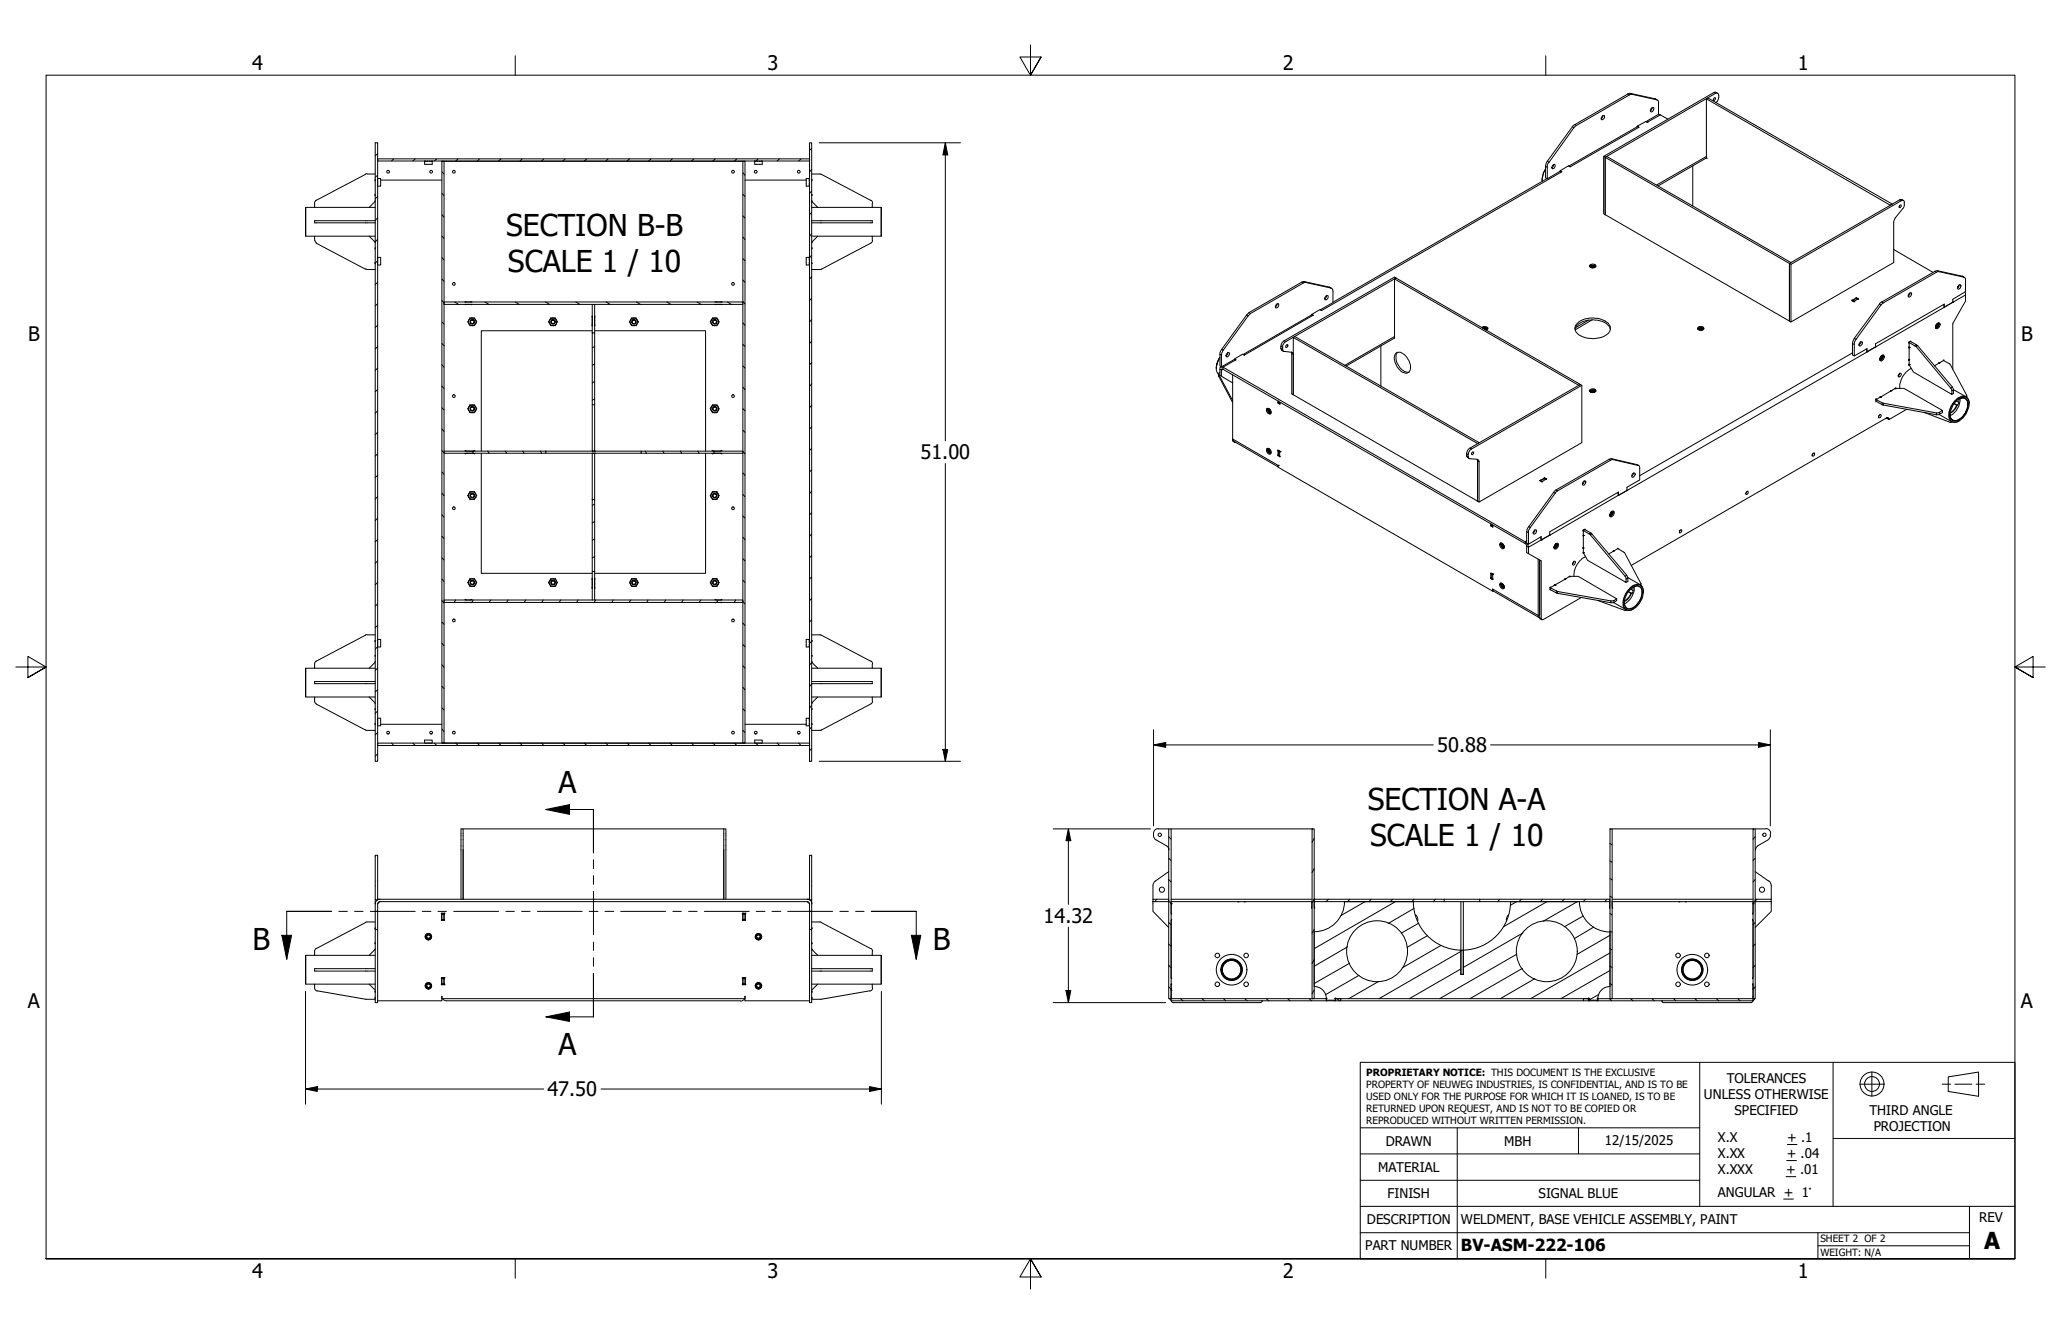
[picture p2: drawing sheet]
<svg xmlns="http://www.w3.org/2000/svg" width="432mm" height="279mm" viewBox="0 0 432 279" stroke-linecap="round" stroke-linejoin="round" font-family="sans-serif">
<defs><g id="words">
<g font-size="6.3">
<text x="106" y="49.4">SECTION B-B</text>
<text x="106.4" y="56.9">SCALE 1 / 10</text>
<text x="117" y="166.1">A</text>
<text x="286.6" y="169.7">SECTION A-A</text>
<text x="287.1" y="177.2">SCALE 1 / 10</text>
<text x="52.9" y="199">B</text>
<text x="195.5" y="199">B</text>
<text x="117" y="221">A</text>
</g>
<text font-size="4.9" x="415.7" y="261.6">A</text>
<g font-size="4.2">
<text x="52.8" y="14.7">4</text>
<text x="160.8" y="14.7">3</text>
<text x="268.7" y="14.7">2</text>
<text x="376.7" y="14.7">1</text>
<text x="5.9" y="71.4">B</text>
<text x="423.5" y="71.4">B</text>
<text x="192.8" y="96.2">51.00</text>
<text x="301.1" y="157.5">50.88</text>
<text x="218.6" y="193.3">14.32</text>
<text x="5.8" y="211.1">A</text>
<text x="423.4" y="211.1">A</text>
<text x="114.7" y="229.6">47.50</text>
<text x="52.8" y="267.7">4</text>
<text x="160.8" y="267.7">3</text>
<text x="268.7" y="267.7">2</text>
<text x="376.7" y="267.7">1</text>
</g>
<text font-size="3.5" x="306.1" y="262">BV-ASM-222-106</text>
<g font-size="2.8">
<text x="361.8" y="226.9">TOLERANCES</text>
<text x="357" y="230.3">UNLESS OTHERWISE</text>
<text x="363.4" y="233.6">SPECIFIED</text>
<text x="391.7" y="233.5">THIRD ANGLE</text>
<text x="290.3" y="240">DRAWN</text>
<text x="315.2" y="240">MBH</text>
<text x="336.2" y="239.8">12/15/2025</text>
<text x="359.9" y="239.3">X.X</text>
<text x="374.5" y="239.3">+ .1</text>
<text x="392.6" y="236.8">PROJECTION</text>
<text x="288.7" y="245.5">MATERIAL</text>
<text x="359.9" y="242.6">X.XX</text>
<text x="359.9" y="245.9">X.XXX</text>
<text x="374.2" y="245.9">+ .01</text>
<text x="374.3" y="242.6">+ .04</text>
<text x="290.7" y="251">FINISH</text>
<text x="322.3" y="251">SIGNAL BLUE</text>
<text x="359.9" y="250.7">ANGULAR + 1°</text>
<text x="286.4" y="256.4">DESCRIPTION</text>
<text x="306.1" y="256.3">WELDMENT, BASE VEHICLE ASSEMBLY, PAINT</text>
<text x="414.7" y="256">REV</text>
<text x="286" y="261.9">PART NUMBER</text>
</g>
<g font-size="2.1">
<text x="286.3" y="225.4">PROPRIETARY NOTICE: THIS DOCUMENT IS THE EXCLUSIVE</text>
<text x="286.3" y="227.8">PROPERTY OF NEUWEG INDUSTRIES, IS CONFIDENTIAL, AND IS TO BE</text>
<text x="286.3" y="230.4">USED ONLY FOR THE PURPOSE FOR WHICH IT IS LOANED, IS TO BE</text>
<text x="286.3" y="232.9">RETURNED UPON REQUEST, AND IS NOT TO BE COPIED OR</text>
<text x="286.3" y="235.4">REPRODUCED WITHOUT WRITTEN PERMISSION.</text>
<text x="381.4" y="260.2">SHEET 2 OF 2</text>
<text x="381.4" y="263">WEIGHT: N/A</text>
</g>
</g></defs>
<!-- layer: Hatch (ANSI) -->
<g fill="none" stroke="#000" stroke-width=".21">
<path d="M79.1 36.7l-.5 .4M79.1 32.2l-.5 .4M82.5 33.3l-.5 .4M87 33.3l-.5 .4M91.5 33.3l-.5 .4M92.6 36l.4 .4M95.9 33.3l-.4 .4M100.5 33.3l-.5 .4M105 33.3l-.5 .4M109.4 33.3l-.4 .4M113.9 33.3l-.4 .4M118.4 33.3l-.5 .4"/>
<path d="M122.9 33.3l-.5 .4M127.4 33.3l-.5 .4M131.9 33.3l-.5 .4M136.4 33.3l-.5 .4M140.8 33.3l-.4 .4M145.4 33.3l-.5 .4M149.9 33.3l-.5 .4M154.4 33.3l-.5 .4M155.6 36.2l.5 .5M158.8 33.3l-.4 .4M163.3 33.3l-.5 .4M167.8 33.3l-.5 .4"/>
<path d="M170.1 35.5l-.5 .5M170.1 31.1l-.5 .4M79.1 59.1l-.5 .5M79.1 54.6l-.5 .5M79.1 50.2l-.5 .4M79.1 45.7l-.5 .5M79.1 41.1l-.5 .6M92.6 58.4l.4 .5M92.6 54l.4 .4M92.6 49.5l.4 .4M92.6 45l.4 .5M92.6 40.5l.4 .5"/>
<path d="M155.6 58.7l.5 .4M155.6 54.2l.5 .4M155.6 49.7l.5 .5M155.6 45.2l.5 .5M155.6 40.7l.5 .4M170.1 58l-.5 .4M170.1 53.5l-.5 .5M170.1 49l-.5 .5M170.1 44.5l-.5 .5M170.1 40l-.5 .5M79.1 77.1l-.5 .5M79.1 72.6l-.5 .5"/>
<path d="M79.1 68.1l-.5 .5M79.1 63.6l-.5 .5M92.6 76.4l.4 .5M92.6 71.9l.4 .5M92.6 67.4l.4 .5M92.6 62.9l.4 .5M95.2 63.2l.9 .6M101.6 63.2l.8 .6M107.9 63.2l.9 .6M114.3 63.2l.8 .6M120.6 63.2l.9 .6M124.6 79.9l-.5 .3"/>
<path d="M124.6 76.3l-.5 .2M124.6 72.6l-.5 .2M127 63.2l.8 .6M133.3 63.2l.9 .6M139.7 63.2l.8 .6M146 63.2l.9 .6M152.4 63.2l.8 .6M155.6 76.6l.5 .5M155.6 72.1l.5 .5M155.6 67.6l.5 .5M155.6 63.1l.5 .5M170.1 75.9l-.5 .5"/>
<path d="M170.1 71.4l-.5 .5M170.1 66.9l-.5 .5M170.1 62.5l-.5 .4M79.1 99.6l-.5 .4M79.1 95.1l-.5 .4M79.1 90.6l-.5 .5M79.1 86l-.5 .6M79.1 81.6l-.5 .4M92.6 98.9l.4 .4M92.6 94.4l.4 .5M92.6 89.9l.4 .5M92.6 85.4l.4 .5"/>
<path d="M92.6 80.9l.4 .4M102.2 94.5l.3 .4M105.9 94.5l.3 .4M109.5 94.5l.3 .4M113.2 94.5l.3 .4M124.6 83.6l-.5 .2M135.2 94.5l.2 .4M138.9 94.5l.2 .4M142.6 94.5l.2 .4M146.2 94.5l.3 .4M155.6 99.1l.5 .5M155.6 94.6l.5 .5"/>
<path d="M155.6 90.1l.5 .5M155.6 85.6l.5 .4M155.6 81.1l.5 .5M170.1 98.4l-.5 .5M170.1 93.9l-.5 .5M170.1 89.4l-.5 .5M170.1 84.9l-.5 .5M170.1 80.4l-.5 .5M79.1 117.5l-.5 .5M79.1 113l-.5 .5M79.1 108.5l-.5 .5M79.1 104l-.5 .5"/>
<path d="M92.6 116.8l.4 .5M92.6 112.3l.4 .5M92.6 107.8l.4 .5M92.6 103.3l.4 .5M124.6 116.6l-.5 .2M124.6 112.9l-.5 .3M124.6 109.2l-.5 .3M124.6 105.6l-.5 .3M155.6 117l.5 .5M155.6 112.5l.5 .5M155.6 108.1l.5 .4M155.6 103.6l.5 .4"/>
<path d="M170.1 116.3l-.5 .5M170.1 111.8l-.5 .5M170.1 107.4l-.5 .4M170.1 102.9l-.5 .5M79.1 135.4l-.5 .6M79.1 122l-.5 .5M79.1 140l-.5 .4M79.1 131l-.5 .4M79.1 126.5l-.5 .4M92.6 139.3l.4 .5M92.6 134.7l.4 .6M92.6 130.3l.4 .4"/>
<path d="M92.6 125.8l.4 .5M92.6 121.3l.4 .5M95.4 125.7l-.2 .5M99.1 125.7l-.2 .5M102.8 125.7l-.3 .5M106.4 125.7l-.2 .5M110.1 125.7l-.2 .5M113.8 125.7l-.3 .5M117.5 125.7l-.3 .5M121.1 125.7l-.3 .5M124.8 125.7l-.3 .5M128.5 125.7l-.3 .5"/>
<path d="M132.1 125.7l-.3 .5M135.8 125.7l-.3 .5M139.4 125.7l-.2 .5M143.1 125.7l-.3 .5M146.8 125.7l-.3 .5M150.4 125.7l-.2 .5M154.1 125.7l-.2 .5M155.6 130.5l.5 .5M155.6 139.4l.5 .6M155.6 135l.5 .4M155.6 126l.5 .5M155.6 121.5l.5 .5"/>
<path d="M170.1 138.8l-.5 .5M170.1 134.3l-.5 .4M170.1 129.8l-.5 .5M170.1 125.3l-.5 .5M170.1 120.8l-.5 .5M79.1 157.9l-.5 .5M79.1 153.4l-.5 .5M79.1 148.9l-.5 .5M79.1 144.5l-.5 .4M82 155.6l.5 .5M86.5 155.6l.5 .5M91 155.6l.5 .5"/>
<path d="M92.6 152.7l.4 .5M92.6 148.3l.4 .4M92.6 143.8l.4 .4M95.5 155.6l.4 .5M100 155.6l.5 .5M104.5 155.6l.5 .5M109 155.6l.4 .5M113.5 155.6l.4 .5M117.9 155.6l.5 .5M122.4 155.6l.5 .5M126.9 155.6l.5 .5M131.4 155.6l.5 .5"/>
<path d="M135.9 155.6l.5 .5M140.4 155.6l.4 .5M144.9 155.6l.5 .5M149.4 155.6l.5 .5M153.9 155.6l.5 .5M155.6 153l.5 .4M155.6 148.5l.5 .4M155.6 144l.5 .5M158.4 155.6l.4 .5M162.8 155.6l.5 .5M167.3 155.6l.5 .5M170.1 156.8l-.5 .4"/>
<path d="M170.1 152.3l-.5 .4M170.1 147.8l-.5 .5M170.1 143.3l-.5 .5M244.9 179.8l.5 .4M244.9 175.3l.5 .5M275.3 175.6l-.4 .8M337.3 176.7l.5 .3M367.7 179.8l-.4 .4M367.7 175.3l-.4 .5M242.4 188.3l-.5 .5M244.9 197.7l.5 .5M244.9 193.2l.5 .5"/>
<path d="M244.9 188.7l.5 .5M244.9 184.2l.5 .5M275.3 181.9l-.4 .9M275.3 188.3l-.4 .8M275.3 194.6l-.4 .9M278.3 188.3l-.5 .5M282.3 198.3l-7 4.1M282.8 188.3l-.5 .5M286 188.8l-5.1 3M287.3 188.3l-.5 .5M291.8 188.3l-.5 .5M292.4 188.8l-17.1 9.9"/>
<path d="M296.3 188.3l-.5 .5M296.3 190.2l-5.5 3.2M297.2 193.4l-3.6 2.1M299.1 196l-4.3 2.4M300.7 188.3l-.4 .5M301.9 198l-8.1 4.7M306.1 199.3l-17.2 9.9M314.3 188.3l-.5 .5M317.8 188.8l-1.4 .8M317.8 199.8l-16.2 9.4M318.7 188.3l-.4 .5M319.1 195.4l-12.5 7.2"/>
<path d="M323.2 188.3l-.5 .5M324.1 188.8l-9.1 5.3M327.7 188.3l-.5 .5M330.5 188.8l-7.2 4.2M331.7 191.8l-4 2.3M332.2 188.3l-.5 .5M333.9 194.2l-4.1 2.4M336.7 188.3l-.5 .5M337.3 199.6l-16.6 9.6M337.3 195.9l-6.9 4M337.3 198.7l.5 .2M337.3 195l.5 .3"/>
<path d="M337.3 191.3l.5 .3M337.3 187.7l.5 .3M337.3 184l.5 .3M337.3 180.3l.5 .3M367.7 197.7l-.4 .5M367.7 193.2l-.4 .5M367.7 184.2l-.4 .5M368.1 188.3l-.8 .9M244.9 206.7l.5 .5M244.9 202.2l.5 .5M247.3 209.2l.5 .4M251.8 209.2l.5 .4"/>
<path d="M256.3 209.2l.5 .4M260.8 209.2l.5 .4M265.3 209.2l.5 .4M269.8 209.2l.5 .4M274.3 209.2l.5 .4M275.3 201l-.4 .8M275.3 207.3l-.4 .9M280.1 209.2l.5 .4M282.8 201.7l-7.5 4.3M284.7 204.3l-7 4M288.9 205.5l-6.3 3.7M306.1 204.1h.1"/>
<path d="M306.1 202.9l-10.8 6.3M319 202.8l-11 6.4M321.6 205l-7.3 4.2M332.7 209.2l.1 .1M335 208.3l-2.1 1.2M337.2 209.2l.4 .4M337.3 203.3l-10.3 5.9M337.3 206l.5 .3M337.3 202.4l.5 .2M341.6 209.2l.5 .4M346.1 209.2l.5 .4M350.6 209.2l.5 .4"/>
<path d="M355.1 209.2l.5 .4M359.6 209.2l.5 .4M364.1 209.2l.5 .4M367.7 206.7l-.4 .4M367.7 202.2l-.4 .5"/>
</g>
<!-- layer: Visible (ANSI) -->
<g fill="none" stroke="#000" stroke-width=".21">
<path d="M359.9 19.6l-.4-.3-.4 .1-23.1 13.4 .3 .2 .3-.2 38.6 22.2-.3 .2v12l.3 .2M76.6 36.5l-10.4 5.5M76.9 36.4l-.3 .1M76.9 36.4h1.7M78.6 37.8v.1M78.6 29.9h.5v129.5h-.5zM78.6 37.6v.2M79.1 37.6h.1M79.1 38.8h.1M79.1 37.4h.7v1.6h-.7M79.1 37.6v1.2M79.1 33.3h90.5v.4h-90.5z"/>
<path d="M79.8 37.7h12.8M89 33.7v.7h1.6v-.6M89 33.7v.1M89.2 33.8h-.1M89.7 33.7l-.7 .1M89.9 33.7l.7 .1M90.4 33.8h.1M92.6 33.8h.4v121.8h-.4zM92.6 33.7v.1M93 33.7h62.6M155.6 33.8h.5v121.8h-.5zM156.1 33.7v.1"/>
<path d="M156.1 37.7h12.8M158.1 33.7v.1M158.2 33.8h.1M158.7 33.7l-.6 .1v.6h1.6v-.7M159 33.7l.6 .1M159.5 33.8h.1M169.5 37.5h.1M169.5 37.4h.1M169.6 38.9h-.1M169.6 38l-.1-.6h-.6v1.6h.7M169.6 38.4l-.1 .6M169.6 29.9h.5v129.5h-.5z"/>
<path d="M169.6 39h.1M170.1 36.4h1.7M170.1 37.8v.1M170.1 37.6v.2M171.8 36.4l10.6 5.6M323.8 35.4l-.5 .9-.2 1.5M323.8 35.5l-.5 .8-.2 1.7M324.1 37.4l-44.8 25.9M325.3 34.6l.2-.1a.36 .36 0 0 1 .4 .3 .36 .36 0 0 1-.3 .4l-.1 .1a.27 .27 0 0 1-.4-.1 .27 .27 0 0 1 .1-.3zM325.5 34.5l-.1 .3-.3 .3M326.8 35.9h.4l-.3-.1v.1M326.8 35.9h.1"/>
<path d="M326.8 35.9l-2.6 1.6M328.7 34.9h.3l-.4-.2-1.7 1.1M335.7 24.3a.3 .3 0 0 1 .5 0 .3 .3 0 0 1-.1 .4 .36 .36 0 0 1-.2 .4 .36 .36 0 0 1-.4-.1zM335.9 24.2l-.4 .7M336 32.8v12l.3 .2M343 26.5l.3 .2-.3-.3v.1M343 26.5h.1M343 26.5l-14.3 8.3M344.9 25.5l.2 .1M345.1 25.6h.1M345.1 25.6l-.3-.1-1.8 .9M345.9 22.8a.33 .33 0 0 1 .3-.3 .33 .33 0 0 1 .3 .2v.1a.55 .55 0 0 1-.7 .6z"/>
<path d="M346.1 22.5l-.1 .5-.2 .2M347.2 21l-.4-.3-5.5-1.1-11.7 6.7-5.6 7.8-.2 .7v2.4l.4 .3v-2.8l.1-.4 5.8-7.9 11.3-6.5 .5-.2 5.4 1.3 .2 .3v2.6l-2.6 1.6M347.5 23.9l1.9 1.1M354.6 34.7v8.4M357.5 20.7l.3-.2 38.6 22.2-.4 .3-38.5-22.3v12.4M357.5 33.1h.1M357.5 33.1l-10.1 5.8M357.5 32.8l-10.4 5.9M359.1 20.6l.1-.2a.26 .26 0 0 1 .2 .4 .26 .26 0 0 1-.4 .1zM359.5 21.5a1.57 1.57 0 0 0 .5-1.9l-.2-.1-.4 .1-23.1 13.4v12M64.1 43.4v6.1zM64.1 49.5h1.8"/>
<path d="M64.1 43.4h1.8M65.9 50.4v-.9h11.4l1.2 1.2M66 50.3l.3 .6M66.2 50.9l10.4 5.5M66.3 41.9l-.3 .4-.1 1.1h11.4l1.2-1.1M76.6 56.3l.3 .1M76.9 56.5h1.7M77.3 49.5h1.3M77.3 43.4h1.3M78.5 42.2v.1M78.6 50.7v.1M78.6 40.8v.2"/>
<path d="M78.6 55.1v.1M78.6 52.1v.1M78.6 46.2h-12.7v.5h12.7M78.6 42v.2M78.6 51.9v.2M79.1 54.1h.1M79.1 55.3h.1M79.1 53.9h.7v1.6h-.7M79.1 54.1v1.2M169.5 54h.1M169.5 53.9h.1M169.6 55.4h-.1"/>
<path d="M169.6 54.5l-.1-.6h-.6v1.6h.7M169.6 54.9l-.1 .6M170.1 40.7v.1M170.1 55v.1M170.1 46.2h12.7v.5h-12.7M170.1 49.5h1.2M170.1 43.4h1.2M170.1 56.5h1.7M170.1 52.1v.1M170.1 51.9v.2M170.1 42l.1 .2M170.1 40.8v.2"/>
<path d="M170.1 55.1v.1M170.2 42.3l1.1 1.1h11.5v-.9M170.2 42.2v.1M172.1 56.4l-.3 .1M182.4 50.9l-10.3 5.5M182.5 41.9l.3 .6M182.8 50.4v-.9h-11.5l-1.2 1.3M182.8 49.5h1.8M182.8 43.4h1.8M182.8 50.3l-.3 .6M184.6 43.4v6.1zM292.2 58.4l.3-.2 38.6 22.3"/>
<path d="M333 55.6h.1a.73 .73 0 0 1 1.2 .2 .78 .78 0 0 1-1.3-.2zM333.1 55.8a.92 .92 0 0 1 1.2 0M333.2 56v-.1l.2-.1h.3l-.4 .1v.1l.6-.1 .1 .2-.2-.2-.4 .1M333.4 55.7h.1a.38 .38 0 0 1 .4-.1 .38 .38 0 0 1 .2 .4l-.2-.3zM333.4 55.7l-.2 .2 .2-.2 .7 .1M333.5 56.1h.3M333.5 55.9h.3M333.8 55.8l.3 .2-.2-.2h-.4h.3M336.3 45l38.6 22.2v-12l-38.6-22.2v12M375.2 55.4l23.1-13.4a.38 .38 0 0 1 .5 0 .38 .38 0 0 1 .2 .4v.7l-.2 .5-1.7 2.1-.4 .7v8.6l-21.5 12.4zM396.7 52.3l8.2 4.7M398 43.1l.1-.2a.26 .26 0 0 1 .2 .4 .26 .26 0 0 1-.4 .1z"/>
<path d="M398.8 42l-.3-.2h-.5l-23.1 13.4 .3 .2M410.3 59.8a.26 .26 0 0 1 .4-.2 .26 .26 0 0 1 .1 .4 .37 .37 0 0 1-.2 .5 .37 .37 0 0 1-.5-.2zM410.5 59.7l-.1 .3-.3 .3M411.5 58.1l-.3-.3-5.6-1.1-11.5 6.6-5.8 7.9-.2 .6v2.6l.4 .1M93 63.2h62.6v.6h-62.6zM97.4 63.7l1.3 .1M97.6 63.2h.1M97.6 63.8h.1M98 67.4h.1M98 67.4l.5 .8M98.2 67.7l.7 .5M98.2 67.1v.6"/>
<path d="M98.4 68.2h.1M98.5 66.6h-.1M98.5 66.6l-.5 .8M98.5 66.6h.9l.4 .8M98.6 67.1l.5-.1 .2 .2M98.7 63.2l-1.3 .1M98.7 63.2l.2 .1M98.8 66.6a.83 .83 0 0 1 .9 1.1M98.9 66.6l-.7 .5M98.9 63.7l-.2 .1M98.9 66.9a.43 .43 0 0 1 .5 .5 .43 .43 0 0 1-.6 .4 .43 .43 0 0 1-.2-.7h.4a.36 .36 0 0 0-.4 .4 .36 .36 0 0 0 .5 .2 .36 .36 0 0 0 .2-.5M99 66.9l-.4 .2"/>
<path d="M99 66.9a.48 .48 0 0 1 .4 .6 .48 .48 0 0 1-.7 .3 .48 .48 0 0 1-.1-.7M99 67.1l.2 .1M99.4 66.6h.1M99.4 68.2h.1M99.7 67.7l-.4 .4-.5 .1M99.8 67.4l-.4 .8h-.9M99.9 67.4h.1M114.9 67.4l.5 .8M114.9 67.4h.1M115.1 67.7a.78 .78 0 0 0 1.4 .2M115.4 66.6l-.5 .8M115.4 68.2h.1"/>
<path d="M115.4 66.6h.1M115.4 68.2h.9M115.4 66.6h.9M115.5 67.1l.5-.1 .1 .2M115.9 66.9a.43 .43 0 0 1 .5 .5 .43 .43 0 0 1-.6 .4 .43 .43 0 0 1-.2-.7h.4a.36 .36 0 0 0-.5 .3 .36 .36 0 0 0 .5 .3 .36 .36 0 0 0 .1-.5M115.9 67.1l.2 .1M116.3 66.6h.1M116.3 68.2h.1M116.3 66.6l.5 .8M116.5 66.9a.79 .79 0 0 0-1-.2 .79 .79 0 0 0-.4 1M116.5 66.9l.1 .8M116.6 67.7l-.1 .2"/>
<path d="M116.8 67.4h.1M116.8 67.4l-.5 .8M124.1 69.3h-23.3v25.2M124.1 69.7h.5v15.1h-.5zM124.1 63.8v5.9M124.1 68v.3M124.1 66.2v.2M124.5 66.2l.1 .2M124.6 68l-.1 .3M124.6 69.3h23.2v25.2M124.6 63.8v5.9M131.9 67.4l.4 .8"/>
<path d="M131.9 67.4h.1M132.1 67.7v.2M132.1 66.9v.8M132.2 67.9l.7 .3M132.3 66.6l-.4 .8M132.3 66.6h1l.4 .8M132.3 68.2h.1M132.4 66.6h-.1M132.5 67.1l.4-.1 .2 .2M132.8 66.9a.43 .43 0 0 1 .5 .4 .43 .43 0 0 1-.5 .5 .43 .43 0 0 1-.3-.7h.3a.36 .36 0 0 0-.3 .4 .36 .36 0 0 0 .5 .2 .36 .36 0 0 0 .1-.5M132.9 67.1l.2 .1M132.9 66.6l-.7 .3"/>
<path d="M132.9 66.6l.5 .3M133.4 66.9l.2 .4-.1 .4M133.4 67.9l-.5 .3M133.5 67.7l-.1 .2M133.7 67.4h.1M133.7 67.4l-.4 .8h-1M148.8 67.4h.1M148.8 67.4l.5 .8M149 67.7l.7 .5M149 67.1v.6M149.2 68.2h.1M149.3 66.6h-.1"/>
<path d="M149.3 66.6l-.5 .8M149.3 66.6h.9l.4 .8M149.4 67.1l.5-.1 .2 .2M149.6 66.6a.83 .83 0 0 1 .9 1.1M149.7 66.6l-.7 .5M149.7 66.9a.43 .43 0 0 1 .5 .5 .43 .43 0 0 1-.6 .4 .43 .43 0 0 1-.2-.7h.4M149.8 66.9l-.4 .2M149.8 66.9a.48 .48 0 0 1 .4 .6 .48 .48 0 0 1-.7 .3 .48 .48 0 0 1-.1-.7M149.8 67.1a.36 .36 0 0 0-.4 .4 .36 .36 0 0 0 .5 .2 .36 .36 0 0 0 .2-.5M149.8 63.7l.2 .1M149.8 67.1l.2 .1M150 63.2l-.2 .1"/>
<path d="M150 63.2h.1M150 63.8h.1M150.1 63.2h1M150.1 63.8h1M150.2 66.6h.1M150.2 68.2h.1M150.5 67.7l-.4 .4-.5 .1M150.6 67.4l-.4 .8h-.9M150.7 67.4h.1M151 63.8h.1M151.1 63.2h-.1M151.1 63.2l.2 .1"/>
<path d="M151.3 63.7l-.2 .1M254.8 77.2v-.1a3.7 3.7 0 0 1 .8-2.2 3.4 3.4 0 0 0-.5 3.4l.2 .1M255.3 78.4v.4l3 5.5M255.3 78.4l3 5.5M255.6 78l-.2 .1-.1 .3M255.8 76.8v.1M255.9 78.8l-.3-.2v-1.3a.42 .42 0 0 1 .2-.4 .42 .42 0 0 1 .4 0l63.3 36.6a1.41 1.41 0 0 1 .7 1.1v1.4l2.7 1.5v12.2l.1 .1h.3l8-4.6M257 74.1l.2-.2a.28 .28 0 0 1 .4 0 .28 .28 0 0 1-.1 .5 .32 .32 0 0 1-.3 .3 .32 .32 0 0 1-.3-.2zM257.2 73.9v.2l-.3 .4M258.3 78.5v13.8l.4 .3M258.6 75.3l.4 .1-.4-.2v.1M258.6 75.3h.1"/>
<path d="M258.6 75.3l-2.7 1.5M267.4 63.8l.2-.2a.36 .36 0 0 1 .4 .3 .36 .36 0 0 1-.3 .4l-.1 .2a.27 .27 0 0 1-.4-.1 .27 .27 0 0 1 .1-.4zM267.6 63.6l-.1 .3-.3 .4M268.9 73.6a1.1 1.1 0 0 1-.4-1.6l.4-.6 23.3-13.4 .3 .2-23.3 13.4a1.57 1.57 0 0 0-.4 1.9l1.9 .3 .3 .3v8.6l-.4-.2v-8.8M269.6 72.2a.26 .26 0 0 1 .2 .3 .26 .26 0 0 1-.2 .2v.1a.3 .3 0 0 1-.2-.3 .3 .3 0 0 1 .2-.3zM271 70.7l.3-.2 38.6 22.2-.3 .2-38.6-22.2v12l38.6 22.3v-8.5M274.8 66h.3l-.3-.2v.2M274.8 66l-14.3 8.2 .2 .2-.4-.2-1.7 1M274.8 66h.1M276.7 64.9l.2 .1-.4-.2-1.7 1M277.8 62a.29 .29 0 0 1 .4-.1 .29 .29 0 0 1 .1 .5 .44 .44 0 0 1-.7 .3v-.4zM277.9 61.9l-.3 .7"/>
<path d="M279 60.4l-.4-.3-5.4-1.2-.3 .1-11.2 6.5-.5 .5-5.5 7.5-.1 .4v2.7l.3 .2v-2.6l.3-.7 5.3-7.3 .5-.5 11.1-6.5 .4-.1 5.3 1.2 .3 .2 .2 .5v2.4l-2.7 1.5M289.3 72.5v8.4M292.2 70.9v-12.5l38.6 22.3 .3-.2M292.2 70.8l-10.1 5.8M292.2 70.5l-10.5 6M292.4 74a1.45 1.45 0 0 1 2.1 .5 2.87 2.87 0 0 1 .7 3.4 1.73 1.73 0 0 1-2.3-.9 2.72 2.72 0 0 1-.5-3zM292.8 73.8a2.72 2.72 0 0 0 .6 3.3 1.85 1.85 0 0 0 1.8 .8M310.5 68.6a.76 .76 0 0 1 1.2 .2l-.2 .3-.3-.1M310.6 68.7a.94 .94 0 0 1 1.1 .2M310.8 68.8h.1a.35 .35 0 0 1 .4-.1 .35 .35 0 0 1 .2 .4M310.8 68.8a.47 .47 0 0 1 .7 .2M310.8 68.8l.7 .1"/>
<path d="M310.9 68.8h.2l-.1 .1M311 68.9h.2M311 68.9h.3l.1 .2M311.1 68.8l.3 .3-.3-.1M330 69a2.79 2.79 0 0 1 2.4-1.9 5 5 0 0 1 4.7 1.2l.3 .7M330.3 67.9a5.2 5.2 0 0 1 6.7-.1 1.51 1.51 0 0 1-.6 2.4 5.7 5.7 0 0 1-5.9-.4 1.44 1.44 0 0 1-.2-1.9zM332.8 67.1l-2.7 1.5M333.6 67l-3.6 2.1M355.7 68.9a.79 .79 0 0 1 1.2 0M355.8 68.5a.67 .67 0 0 1 .7-.2 .67 .67 0 0 1 .4 .6 .73 .73 0 0 1-1.2-.2zM355.9 69l.1-.2h.4l-.4 .1-.1 .2M356 68.8h.6l.1 .3"/>
<path d="M356 68.8a.55 .55 0 0 1 .8 .2M356 68.8l-.1 .2 .1-.2 .7 .1M356 69l.6 .1zM356.1 69h.3M356.1 69.2h.4M356.2 69.2h.2M356.4 68.8l.3 .3-.2-.2h-.4h.3M388.1 63l.2 .1M388.1 63h.1M388.3 63.1h.2M388.3 63.1v.1M388.4 63.2h.1"/>
<path d="M388.5 63.1v.1M388.9 62.4l-1 .5 .2 .1M388.9 62.4h.1M388.9 62.4v.1M389 62.4l.4 .1v.2h-.2M389 62.4v.2M389.2 62.7l-.7 .4M389.2 62.7l-.3-.2-.8 .5 .4 .1M389.8 71.6h.1a.46 .46 0 0 1 .3 .5 .46 .46 0 0 1-.4 .4 .29 .29 0 0 1-.4-.2 .29 .29 0 0 1 .1-.4zM389.8 71.6v.3l-.4 .4M391.2 73.7h.1M392.9 72.5l.1 .1"/>
<path d="M392.9 72.6h.1M393 72.6l-1.8 1.1-.2-.6M393.8 75.2a.46 .46 0 0 0 .5-.2 .46 .46 0 0 0 0-.6 .49 .49 0 0 1 .1 .6 .49 .49 0 0 1-.6 .2M394 74.7v.2M394 74.7a.38 .38 0 0 1 .4-.3 .38 .38 0 0 1 .4 .3 .86 .86 0 0 1-.8 .9l-.2-.5zM394.1 74.7l-.1 .2M394.1 74.5v.4l-.3 .2M394.2 74.5h.1M394.2 74.5l-.1 .5-.3 .1 .4-.2 .1-.4M394.2 63.8l11.8-6.9 5.4 1.1 .4 .4v2.7l-2.7 1.6v.6l-1.7 1v-.6l-14.5 8.3v.6l-1.7 1.1v-.7l-2.7 1.5v-2.7l.1-.4zM394.3 74.7l-.2 .4M394.4 74.5v.3l-.3 .4"/>
<path d="M394.5 74.4a.89 .89 0 0 1-.6 1.1M397.9 78.3l.1-.1a.25 .25 0 0 1 .3 .1 .25 .25 0 0 1 0 .3 .3 .3 0 0 1-.3 .3 .3 .3 0 0 1-.3-.2zM398 78.2l-.3 .5M399.9 61.5h.1a.26 .26 0 0 1 .4-.1 .26 .26 0 0 1 0 .4 .36 .36 0 0 1-.2 .3 .36 .36 0 0 1-.4-.1zM399.9 71.7l1.5 .9 7.4 8.8 .1 1.2-8-4.7-.9-1.6M399.9 75.3h.1M399.9 71.8h.1M399.9 75.4h.1M400 75.2l-.1 .2h.1v.9M400 76.3l-.1 .2 .1-.1M400 72.6l-.1 .2h.1M400 72.6v.2"/>
<path d="M400 75.2v.2l-.1-.1M400 72.8v2.4M400 75.2h.1M400 71.6h.1M400 72.8h.1M400 76.4h.1M400 71.6l-.1 .2h.1v.8M400.2 61.3l-.2 .5-.2 .2M400.2 71.5l1.6 .9 7.3 8.7 .2 .4v.9l-.4 .2M400.4 71.6l-.1-.2-.3 .2M400.4 77.2a4.5 4.5 0 0 0-2.4 4.1M405.5 68.5a.48 .48 0 0 0 .5-.3 .48 .48 0 0 0 0-.5 .49 .49 0 0 1 0 .6 .49 .49 0 0 1-.5 .2"/>
<path d="M405.7 67.9l-.1 .2M405.7 67.9a.42 .42 0 0 1 .6-.2 .42 .42 0 0 1 0 .7 .42 .42 0 0 1-.3 .4 .42 .42 0 0 1-.5-.3zM405.8 67.9l-.2 .3M405.8 67.8l-.3 .5M405.9 67.8h.1M405.9 67.8l-.1 .5-.3 .1 .4-.2 .1-.4M406 68l-.2 .3M406.1 67.8v.3l-.3 .4M406.2 67.6a1.05 1.05 0 0 1-.6 1.2M406.2 76.1l-.9 .5M406.3 75.9h.1M406.3 75.9l.1 .2h-.2"/>
<path d="M406.4 75.9l-.2 .2M407.2 75.5l1.4 .8 3.5 6.5-.1 .3M407.3 75.5l-.1-.1-.8 .5M407.3 64.3h.1M409.1 63.1v.2M409.1 63.3h.1M409.1 63.3l-1.8 1.1-.1-.6M410.1 60l.2 .1M411.7 61.2l.1 .3v1.6l-2.7 4.7v9.5M97.4 95h.2M97.6 94.4l-.2 .1M97.6 94.5h1.7"/>
<path d="M97.6 94.9h1.7M97.6 94.4h.1M98 85.6h.1M98.2 85.9l.7 .5M98.2 85.3v.6M98.4 86.4h.1M98.5 84.8h-.1M98.5 84.8h.3a.82 .82 0 0 1 1 .8 .82 .82 0 0 1-1 .8 .82 .82 0 0 1-.5-1.3zM98.6 85.3l.3-.1 .4 .2M98.8 84.8l.5 .1 .4 .4M98.9 84.8l-.7 .5M98.9 85.2a.43 .43 0 0 1 .5 .4 .43 .43 0 0 1-.6 .4 .43 .43 0 0 1-.1-.7l.3-.1a.38 .38 0 0 0-.5 .4 .38 .38 0 0 0 .5 .3 .38 .38 0 0 0 .3-.5"/>
<path d="M99 85.2l-.4 .1M99 85.2a.48 .48 0 0 1 .4 .6 .48 .48 0 0 1-.7 .2 .48 .48 0 0 1-.1-.7M99 85.3l.2 .1M99.1 94.5h15.3v.4h-15.3zM99.1 94.5h-6.1v.4h6.1M99.3 95h.1M99.3 94.4l.2 .1M99.4 84.8h.1M99.4 86.4h.1M99.5 95h-.2M99.7 85.9l-.4 .5h-.5M99.7 85.3v.6"/>
<path d="M99.9 85.6h.1M100.8 94.9v25.2h23.3M114.4 94.5h19.9M114.4 94.9h19.9M124.1 84.8v9.7h.5v-9.7M124.1 94.9h.5v9.7M124.1 94.9h.1M124.1 94.5h.1M124.1 94.9v9.7M124.6 94.5h.1M124.6 94.9h.1M134.3 94.5h15.3v.4h-15.3z"/>
<path d="M147.8 94.9v25.2h-23.2M148.8 85.6h.1M149 85.9l.7 .5M149 85.3v.6M149.2 95h.2M149.2 86.4h.1M149.3 84.8h-.1M149.3 84.8h.3a.82 .82 0 0 1 1 .8 .82 .82 0 0 1-1 .8 .82 .82 0 0 1-.5-1.3zM149.3 94.4l-.1 .1M149.4 94.4h.1M149.4 85.3l.3-.1 .4 .2M149.4 94.5h6.2v.4h-6"/>
<path d="M149.4 94.9h1.7M149.6 84.8l.5 .1 .4 .4M149.7 84.8l-.7 .5M149.7 85.2a.43 .43 0 0 1 .5 .4 .43 .43 0 0 1-.6 .4 .43 .43 0 0 1-.1-.7l.3-.1a.38 .38 0 0 0-.5 .4 .38 .38 0 0 0 .5 .3 .38 .38 0 0 0 .3-.5M149.8 85.2l-.4 .1M149.8 85.2a.48 .48 0 0 1 .4 .6 .48 .48 0 0 1-.7 .2 .48 .48 0 0 1-.1-.7M149.8 85.3l.2 .1M150.2 84.8h.1M150.2 86.4h.1M150.5 85.9l-.4 .5h-.5M150.5 85.3v.6M150.7 85.6h.1"/>
<path d="M151 95h.1M151.1 94.4l.2 .1M151.3 95h-.2M258.3 80.2l-2.4-1.4 .1-1.5 63.7 36.6 .1 .3v1.6l.4 .2M258.3 91.9l.1 .5 9.4 5.4M258.6 92.5v.1h.3M265.4 85.6a.77 .77 0 0 1 .8 1.1 .83 .83 0 0 1-.8-1.1zM265.4 93.9a.73 .73 0 0 1 .8 .4 .73 .73 0 0 1-.1 .8 .83 .83 0 0 1-.7-1.2zM265.6 93.9a.8 .8 0 0 0 .7 1.1M265.6 85.5a.86 .86 0 0 0 .7 1.1M265.7 94.1l.2 .6 .3 .1-.2-.1M265.7 85.7l.2 .6 .3 .1h-.2"/>
<path d="M265.8 94a.46 .46 0 0 0 .2 .7M265.8 85.6a.46 .46 0 0 0 .2 .8M265.9 94l-.2 .3 .3 .4M265.9 85.6l-.2 .3 .3 .5M265.9 85.9l.1 .3-.2-.3 .1-.2 .1 .3 .3 .2-.3-.2-.1-.3v.3M265.9 94l-.1 .2 .2 .4-.2-.3 .1-.3 .4 .7-.4-.3v.2l.2 .2h.2M265.9 94.3l.2 .3M265.9 94.1l.1 .3 .3 .2M265.9 85.9l.2 .3M266.1 94.2l.1 .3M266.2 86l-.1-.2 .2 .3M266.3 86.3h-.2l-.2-.3a.29 .29 0 0 0 .1 .4 .29 .29 0 0 0 .3 0"/>
<path d="M267.8 84.3l-.1 .2h.1M267.8 97.5v.4l44.9 25.9M267.8 97.5h.1M267.8 84.3h.1M267.8 84v.3M267.8 94.4l.4 .2M267.8 95.4h.1M267.8 94.4l-.1-.2v1.2h.1M267.8 94.4l.2 .1M267.8 84.5l.4 .1-.1-.1M267.8 84.5h.1M267.8 94.4v.9l.3 .1"/>
<path d="M267.8 84.3l.3 .2M267.8 95.2v.1M267.8 95.4l.2 .2M268 84.4l-.2 .1M268 95.4h-.2M268 94.5h.1M268 95.6h.1M268 94.5l.2 .1M268.1 94.4l-.1 .1M268.1 84.2v.3M268.2 94.6h.1M268.2 94.6l-.1 .9 .1 .1h-.2"/>
<path d="M308.4 94.7l.2-.1a.34 .34 0 0 1 .1 .4 .34 .34 0 0 1-.3 .2zM309.5 96.2l.1 .3M331.1 80.5l.3 .2-23.2 13.4a1.67 1.67 0 0 0-.4 1.9l1.8 .2 .3 .4v8.6l-.3-.2v-8.5M331.1 80.5l-23.1 13.4a1.52 1.52 0 0 0-.6 1.9l.4 .2M331.4 80.7v12l-21.5 12.5M333.1 82a.79 .79 0 0 1 1.2 0M333.1 81.7l.1-.1a.66 .66 0 0 1 .7-.2 .66 .66 0 0 1 .4 .6 .88 .88 0 0 1-1.3-.2zM333.2 82.1l.1-.2h.5l-.4 .1-.1 .2 .3-.2 .4 .2-.2-.2-.4 .2M333.4 81.9a.47 .47 0 0 1 .7 .2l-.3-.3zM333.4 81.9l-.2 .1 .4-.2 .5 .1M333.5 82.2h.3h-.3M333.5 82.1h.3"/>
<path d="M333.8 81.9l.3 .3-.3-.3-.3 .1h.3M342.1 99.2a.3 .3 0 0 1 .5 0 .3 .3 0 0 1-.1 .4l-.3 .3a.4 .4 0 0 1-.4-.3 .4 .4 0 0 1 .3-.4zM342.3 99.1l-.4 .7M343.3 97.5l-.3-.2-5.6-1.2-11.4 6.5-.4 .3-5.6 7.7-.2 .8v2.4l.4 .2M379.9 94.9l-.2 .3M379.9 94.9h.3a.4 .4 0 0 1-.1 .4 .4 .4 0 0 1-.4 .1zM393 84l1.4 .8 11.3 2.1h.4l.9-.5v-.4M393 83.7l.1 .1M393.1 83.8l-.1 .3h.1M393.1 83.6h.1M393.8 86.9l-.2 .3M393.8 86.9a.24 .24 0 0 1 .3 .1 .24 .24 0 0 1-.1 .3l-.2 .2a.33 .33 0 0 1-.2-.3 .33 .33 0 0 1 .2-.3z"/>
<path d="M393.9 83.2l-.7 .4h-.1v.2M393.9 83.2l.1-.1v.1M394 83.2h.1M394.1 83.1h.1M394.1 83.1l-.2 .1M394.1 83.1v.1M395.3 87.5h.1M395.3 87.5l.2-.1 .2 .3M395.3 87.5l.4 .4M395.3 87.5l-53.5 30.9M395.7 87.7h.1M396.1 81.9l-2 1.2"/>
<path d="M396.2 81.8h.1M396.2 81.8l.1 .1h-.2M396.3 81.8l-.2 .1M397 81.3h1.9l8.1 4.7-.7 .4-.6 .1-11.3-2-1.4-.9M397.1 81.4l.1-.2-.9 .6M397.1 81.4h.1M399.5 85.7l-3.7 2.2-.1-.2M403.1 86.4l5.5 2.1 .3-.1-2.6-1.6M408.9 88.3l-.1 .1M409.3 81.6l2.6 1.5M409.4 84.6l.6 .3M410 84.9l-.2 .2a2.36 2.36 0 0 1-1.2 1.3"/>
<path d="M410 84.9h.1M410.1 84.9l-.4 .7-1.1 1M410.1 83.6a1.46 1.46 0 0 1 2.2 0 3.7 3.7 0 0 1-1.3 4.1 1.5 1.5 0 0 1-2.5 0 4.4 4.4 0 0 1 1.6-4.1zM410.4 83.6v.8l-.3 .5M410.5 83.6a1.2 1.2 0 0 1 1.4 0 1.2 1.2 0 0 1 .3 1.4 3.3 3.3 0 0 1-2.8 3.1 1.13 1.13 0 0 1-.8-1.3 1.27 1.27 0 0 0 .8 1.4 1.27 1.27 0 0 0 1.5-.6 4 4 0 0 0 1.3-3.7 1.3 1.3 0 0 0-2.2 0 4.4 4.4 0 0 0-1.4 2.9M410.7 83.4a3.9 3.9 0 0 1-2.1 3.7M412.1 82.9v.3M412.6 84.5a1.32 1.32 0 0 0-.7-1.4 1.32 1.32 0 0 0-1.6 .2 4.4 4.4 0 0 0-1.9 4.3 1.28 1.28 0 0 0 2.1 .5M98 103.8h.1M98.2 104.1l.7 .5M98.2 103.5v.6M98.4 104.6h.1"/>
<path d="M98.5 103h-.1M98.5 103h.6a.8 .8 0 0 1 .7 .9 .8 .8 0 0 1-1 .7 .76 .76 0 0 1-.6-.5 .76 .76 0 0 1 .1-.8zM98.8 103h.3M98.9 103l-.7 .5M98.9 103.3a.44 .44 0 0 1 .5 .4 .44 .44 0 0 1-.4 .5 .44 .44 0 0 1-.4-.5l.4-.3a.37 .37 0 0 0-.4 .5 .37 .37 0 0 0 .6 .2 .37 .37 0 0 0 0-.6l-.2-.1-.4 .1M99 103.4l.2 .2M99.1 103a.87 .87 0 0 1 .6 1.1M99.4 103h.1M99.4 104.6h.1M99.7 104.1l-.4 .4-.5 .1M99.9 103.8h.1M124.1 104.6h.5v15.1h-.5z"/>
<path d="M124.1 119.7v6M124.6 119.7v6M148.8 103.8h.1M149 104.1l.7 .5M149 103.5v.6M149.2 104.6h.1M149.3 103h-.1M149.3 103h.6a.8 .8 0 0 1 .7 .9 .8 .8 0 0 1-1 .7 .76 .76 0 0 1-.6-.5 .76 .76 0 0 1 .1-.8zM149.6 103h.3M149.7 103l-.7 .5M149.7 103.3a.44 .44 0 0 1 .5 .4 .44 .44 0 0 1-.4 .5 .44 .44 0 0 1-.4-.5l.4-.3M149.8 103.4a.37 .37 0 0 0-.4 .5 .37 .37 0 0 0 .6 .2 .37 .37 0 0 0 0-.6l-.2-.1-.4 .1"/>
<path d="M149.8 103.4l.2 .2M149.9 103a.87 .87 0 0 1 .6 1.1M150.2 103h.1M150.2 104.6h.1M150.5 104.1l-.4 .4-.5 .1M150.7 103.8h.1M312.4 109.7v.3M312.4 110v.2M312.4 109.8v.2l.3 .2M312.4 110.2l.4 .2-.1-.2M312.4 110h.1M312.5 110.1l-.1 .1"/>
<path d="M312.7 110.2h.1M312.7 109.9v.3M314.3 113.7a.77 .77 0 0 1 .7 1.2 .83 .83 0 0 1-.7-1.2zM314.5 113.7a.8 .8 0 0 0 .6 1.1M314.6 113.9l.1-.1-.1 .4 .2 .4-.2-.3zM314.6 113.9a.57 .57 0 0 0 .5 .7h-.3M314.8 113.9l-.1 .3 .2 .2-.2-.2zM314.8 113.9v.3l.4 .3-.2 .1-.3-.4v.1l.3 .3h.2M314.8 114.1l.2 .3M314.8 113.9v.3l.4 .2M314.9 114l.2 .3-.1-.3M321.4 111.2l.2-.2a.38 .38 0 0 1 .4 .3 .38 .38 0 0 1-.4 .5 .25 .25 0 0 1-.3 0 .25 .25 0 0 1-.1-.4z"/>
<path d="M321.6 111l-.2 .4-.2 .2M322.3 117.1v12.1l.3 .2M322.6 117.3v12.2l.4 .3M322.7 112.5l.2 .6M322.8 100.7l.4 .1M322.8 100.7l.2 .1M322.9 113.1h.1M323 100.8h.1M323 100.8h.2M323 100.8v.1M323.2 100.8h.1M323.2 100.8v.1"/>
<path d="M323.5 100.2v.1M323.7 100.2v.1M323.8 100.4h.2v-.1l-.5-.2v.1l-.9 .4 .2 .1M323.8 100.4l-.3-.1-.7 .4M323.8 100.4l-.6 .4M324.7 111.9v.2M324.7 112v.1M324.7 112.1l-1.8 1M325.8 114.1l-.1 .1M325.9 114l-.1 .4M325.9 113.9l-.1 .4-.2 .1M325.9 113.9h.1"/>
<path d="M325.9 113.9l-.3 .6M325.9 113.9v.5l-.3 .2 .3-.2 .1-.5M326 113.9l.1 .4-.2 .3h-.3M326 114.1l-.2 .3M326 113.9a.36 .36 0 0 1 .5 0 .36 .36 0 0 1 0 .5 .58 .58 0 0 1-.9 .5 .9 .9 0 0 1 .4-1zM326.1 113.9a.52 .52 0 0 1 0 .5 .52 .52 0 0 1-.5 .3M326.1 103l11.6-6.7 5.6 1.2 .2 .3v2.7l-2.6 1.5v.7l-1.8 1.1v-.7l-14.4 8.3v.7l-1.8 1v-.7l-2.7 1.6 .1-3zM326.1 113.9v.5l-.3 .2M326.3 113.8a.8 .8 0 0 1-.7 1.1M329.7 117.6a.25 .25 0 0 1 .3 0 .25 .25 0 0 1 0 .4 .32 .32 0 0 1-.2 .3 .32 .32 0 0 1-.4-.1zM329.8 117.6l-.4 .5M331.7 111.1l1.5 .9 7.4 8.8 .1 1.2-8.1-4.7-.8-1.4"/>
<path d="M331.7 114.7h.1M331.7 114.8h.1M331.7 111.2h.1M331.7 115.7v.2l.1-.1M331.7 114.7v1M331.7 112.1v.2l.1-.2M331.7 112.1v.2M331.7 114.7l.1 .1-.1-.1M331.7 115.7l.1 .2M331.7 112.3h.1M331.7 112.3v2.4M331.7 111l.1 .1"/>
<path d="M331.8 115.8h.1M331.8 112.1h.1M331.8 111.1h-.1v1M331.8 100.8a.28 .28 0 0 1 .4 0 .28 .28 0 0 1 0 .4 .32 .32 0 0 1-.3 .4 .32 .32 0 0 1-.4-.4zM331.8 115.9h.1M331.8 112.2l-.1 .1M331.9 100.7v.4l-.4 .3M332 110.9l1.5 .9 7.3 8.7 .3 .5v.8l-.4 .2M332.1 110.9l-.1-.1-.2 .3M332.2 116.6a4.5 4.5 0 0 0-2.4 4.1M337.2 107.8a.43 .43 0 0 0 .5-.2 .43 .43 0 0 0 0-.5 .45 .45 0 0 1 .1 .6 .45 .45 0 0 1-.6 .2M337.3 107.7l.3-.3v-.2l-.1 .4-.3 .2"/>
<path d="M337.4 107.4v.1M337.6 107.3l-.2 .3M337.6 107.3a.35 .35 0 0 1 .5-.2 .35 .35 0 0 1 0 .5 .54 .54 0 0 1-.3 .6 .54 .54 0 0 1-.6-.1v-.3zM337.6 107.1v.5l-.4 .2M337.7 107.4l-.2 .3M337.7 107.2l-.1 .4-.4 .2M337.8 107.2v.2l-.3 .5M337.9 107.1a.86 .86 0 0 1-.6 1M338 115.4h.1M338 115.5l-.9 .5M338 115.4h.1l-.1 .1M338.1 115.3v.1"/>
<path d="M338.1 115.4l-.1 .1M338.9 103.2l.1 .6M338.9 114.9l1.5 .9 3.4 6.4-.1 .4M339 114.9v-.1l-.9 .6M339 103.8h.1M340.9 102.6v.1M340.9 102.7l-1.9 1.1M340.9 102.7h.1M351.9 111.1l.3-.2a.33 .33 0 0 1 .1 .5 .33 .33 0 0 1-.4 .1zM352 111l-.1 .3M366 103l-.2 .3M366 103l.1-.1a.36 .36 0 0 1 .1 .4 .36 .36 0 0 1-.4 .2z"/>
<path d="M64.1 140h1.8M66.3 138.4l-.4 .6M76.6 133l-10.4 5.5M76.9 132.9l-.3 .1M76.9 133h1.7M77.3 140h1.3M78.5 138.8l-1.2 1.2h-11.4v-.9M78.6 137.3v.2M78.6 134.4h.1M78.6 138.6v.1M78.6 134.1v.2M79.1 134.1h.1"/>
<path d="M79.1 135.3h.1M79.1 133.9h.7v1.6h-.7M79.1 134.1v1.2M93 125.7h62.6v.5h-62.6zM97.4 126.1l.2 .1M97.6 125.6h-.2M97.6 126.2h.1M98 122h.1M98 122l.5 .8M98.2 122.3l.7 .5M98.2 121.7v.6M98.4 122.8h.1"/>
<path d="M98.5 121.2h-.1M98.5 121.2l-.5 .8M98.5 121.2h.9l.4 .8M98.7 125.6l-1.1 .1M98.7 125.6h.2M98.8 121.2h.3M98.9 121.2l-.7 .5M98.9 126.1l-1.3 .1M98.9 121.5a.43 .43 0 0 1 .5 .5 .43 .43 0 0 1-.6 .4 .43 .43 0 0 1-.2-.7h.4a.37 .37 0 0 0-.4 .4 .37 .37 0 0 0 .6 .2 .37 .37 0 0 0 0-.6l-.1-.1-.5 .1M99 121.5l-.4 .2M99 121.5a.48 .48 0 0 1 .4 .6 .48 .48 0 0 1-.7 .3 .48 .48 0 0 1-.1-.7M99 121.7l.2 .1"/>
<path d="M99.1 121.2a.8 .8 0 0 1 .6 1 .8 .8 0 0 1-.9 .6M99.4 121.2h.1M99.4 122.8h.1M99.8 122l-.4 .8h-.9M99.9 122h.1M115.4 121.2l-.5 .8 .5 .8M115.4 121.2h.6a.6 .6 0 0 1 .6 .5l.2 .3M115.8 121.2a.79 .79 0 0 0-.6 1.2 .79 .79 0 0 0 1.3 .1M115.8 121.2h.2M115.9 121.5a.43 .43 0 0 1 .5 .5 .43 .43 0 0 1-.6 .4 .43 .43 0 0 1-.2-.7h.4a.36 .36 0 0 0-.4 .4 .36 .36 0 0 0 .6 .2 .36 .36 0 0 0-.1-.6l-.1-.1-.5 .1M115.9 121.7l.2 .1M116 121.2l.5 .3"/>
<path d="M116.3 121.2h.1M116.3 122.8h.1M116.5 121.5l.1 .4-.1 .6M116.8 122h.1M116.8 122l-.2 .3a.61 .61 0 0 1-.7 .5h-.5M124.1 121.4h.1M124.1 123v.3M124.1 121.1v.2M124.5 121.1l.1 .2M124.6 123l-.1 .3M124.6 121.4h.1M132.1 121.5l-.1 .6 .1 .4"/>
<path d="M132.2 122.5l.7 .3M132.3 121.2l-.4 .8 .4 .8M132.3 121.2h1M132.3 122.8h.1M132.4 121.2h-.1M132.7 121.2l-.5 .3M132.7 121.2h.2M132.8 121.5a.43 .43 0 0 1 .5 .5 .43 .43 0 0 1-.5 .4 .43 .43 0 0 1-.3-.7h.3a.37 .37 0 0 0-.3 .4 .37 .37 0 0 0 .5 .2 .37 .37 0 0 0 0-.6l-.1-.1-.4 .1M132.9 121.7l.2 .1M132.9 121.2l.5 .3M133.3 122.8h-1M133.3 121.2l.4 .8-.4 .8"/>
<path d="M133.4 121.5l.2 .4-.2 .6M133.4 122.5l-.5 .3M148.8 122h.1M148.8 122l.5 .8M149 122.3l.7 .5M149 121.7v.6M149.2 122.8h.1M149.3 121.2h-.1M149.3 121.2l-.5 .8M149.3 121.2h.9l.4 .8M149.4 121.7a.41 .41 0 0 1 .6 0 .41 .41 0 0 1 0 .5 .41 .41 0 0 1-.6 0v-.3l.1-.2h.3M149.6 121.2h.3"/>
<path d="M149.7 121.2l-.7 .5M149.7 121.5a.43 .43 0 0 1 .5 .5 .43 .43 0 0 1-.6 .4 .43 .43 0 0 1-.2-.7h.4M149.8 121.5l-.4 .2M149.8 121.5a.48 .48 0 0 1 .4 .6 .48 .48 0 0 1-.7 .3 .48 .48 0 0 1-.1-.7M149.8 126.1l.2 .1M149.8 121.7l.2 .1M149.9 121.2a.8 .8 0 0 1 .6 1 .8 .8 0 0 1-.9 .6M150 125.6h-.2M150 125.6v.1M150 126.2h.1M150.1 125.7h1M150.1 126.2h1"/>
<path d="M150.2 121.2h.1M150.2 122.8h.1M150.6 122l-.4 .8h-.9M150.7 122h.1M151 126.2h.1M151.1 125.6l-.1 .1M151.1 125.6h.2M151.3 126.1l-.2 .1M169.5 134h.1M169.5 133.9h.1M169.6 133.9v.1M169.6 135.4h-.1"/>
<path d="M169.6 134.6l-.1-.7h-.6v1.6h.7M169.6 134.9l-.1 .6M169.6 135.5h.1M170.1 137.3h.1M170.1 140h1.2M170.1 133h1.7M170.1 134.4h.1M170.1 134.1v.2M170.1 138.6l.1 .1M170.1 137.3v.2M170.2 138.8l1.1 1.2h11.5v-.9M171.8 133l10.6 5.5"/>
<path d="M182.5 138.4l.3 .6M182.8 140h1.8M184.6 140v6zM312.4 121h.1M312.4 121v.2M312.4 120.1h.1M312.4 120.1l.4 .2M312.4 121.2l.4 .2-.1-.2M312.4 120.1v.9M312.4 121l.3 .2M312.5 121.2h-.1M312.7 120.2l-.4-.2 .1 1"/>
<path d="M312.7 120.2h.1M312.7 120.2v.2M312.7 120.4h.1M312.7 123.8v-.4l.1 .4 9.7 5.5M312.7 120.3v.9M312.8 120.3l-.1 .1M312.8 123.8h-.1M314.2 122.3a.59 .59 0 0 1 .7 0 .59 .59 0 0 1 .3 .6 .39 .39 0 0 1-.4 .5 .39 .39 0 0 1-.4-.4zM314.5 122.1a.89 .89 0 0 0 .6 1.2M314.5 122.4l.2-.2-.1 .5 .2 .3zM314.6 122.4l.1 .5 .4 .2-.3-.1M314.7 122.6l.2 .2-.2-.2 .1-.4-.1 .4"/>
<path d="M314.8 122.5l.2 .2M314.8 122.3v.3l.4 .3M314.9 122.4l.2 .3M315 122.4l.1 .3M315.2 122.9l-.5-.3 .3 .5 .2-.1M324.7 123.4l1.6 .9 11.2 1.9h.5l.7-.4v-.4M324.7 123.1l.1 .1M324.8 123.2l-.1 .4 .2-.1M324.8 123h.1M325.6 122.6l-.8 .4v.2M325.6 122.6l.2-.2v.2M325.8 122.6h.1"/>
<path d="M325.8 122.5v.1M325.8 122.6h-.2M327.9 121.2h.1M327.9 121.2l.1 .1-2.2 1.2M328 121.2h.1M328 121.2l-.1 .1M328.8 120.8l1.8-.1 8.1 4.7-.6 .4-.6 .1-11.2-2-1.6-.8M328.9 120.8v-.1l-.9 .5M328.9 120.8h.1M334.8 125.8l5.6 2h.3h-.1M338 126.2l2.7 1.5M341.1 121l2.6 1.5"/>
<path d="M341.1 124l.6 .3M341.3 123.7a2.13 2.13 0 0 1 2.4-.8 2.81 2.81 0 0 1-.6 3.7 1.77 1.77 0 0 1-2.4 .7 3.1 3.1 0 0 1 .6-3.6zM341.4 123.4a1.88 1.88 0 0 1 2.4-.7 2.7 2.7 0 0 1-.1 3.3 2.92 2.92 0 0 1-2.7 1.8 1.31 1.31 0 0 1-.8-1.8 4.7 4.7 0 0 1 1.2-2.6zM341.7 124.3l-.5 .9-.8 .6M341.7 124.3h.1M341.8 124.3h.1M341.8 124.3l-.1 .2a2.41 2.41 0 0 1-1.3 1.4M342.1 123v.9l-.3 .4M342.2 123a1.11 1.11 0 0 1 1.3-.1 1.11 1.11 0 0 1 .5 1.2 3.8 3.8 0 0 1-2.6 3.4 1.1 1.1 0 0 1-1.1-1.3M342.4 122.9a3.8 3.8 0 0 1-2 3.5M343.8 122.3v.3M344.3 124a1.35 1.35 0 0 0-.7-1.5 1.35 1.35 0 0 0-1.5 .2 4.6 4.6 0 0 0-2 4.4 1.36 1.36 0 0 0 2.1 .5"/>
<path d="M64 140l.1 6zM64.1 146h1.8M66.2 147.4l10.4 5.5 2 .1M77.3 146h1.3M78.5 147.2l-1.2-1.2h-11.4l.1 1.1 .3 .3M78.6 147.2v.1M78.6 148.7h.1M78.6 142.7h-12.7v.5h12.7M78.6 151.5v.1M78.6 151.6v.2M78.6 148.4v.2M79.1 150.6v.1"/>
<path d="M79.1 151.8h.1M79.1 150.4h.7v1.6h-.7M79.1 150.6v1.2M79.1 155.6h90.5v.5h-90.5zM79.8 151.7h12.8M89 155.6v-.6h1.6v.6M89.2 155.6h1.2M89.2 155.7h.1M90.3 155.7h.1M92.6 155.6h.1M93 155.6h.1M93 155.6h62.6"/>
<path d="M155.6 155.6h.1M156.1 151.7h12.8M158.1 155.6v-.6h1.6v.6M158.2 155.6h1.3M158.3 155.7h.1M159.5 155.7h.1M169.5 150.5l.1 .1M169.5 150.4l.1 .1M169.6 151.9h-.1M169.6 151.1l-.1-.7h-.6v1.6h.7M169.6 151.4l-.1 .6M169.6 152h.1"/>
<path d="M170.1 151.5v.1M170.1 142.7h12.7v.5h-12.7M170.1 146h1.2M170.1 153h1.7M170.1 148.7h.1M170.1 148.4v.2M170.1 151.6v.2M172.1 152.9l-.3 .1M182.4 147.4l-10.3 5.5M182.8 146.9v-.9h-11.5l-1.2 1.3M182.8 146h1.8M182.8 146.8l-.3 .6"/>
<path d="M78.6 179.1h.5v9.4h-.5zM97 173.6h54.6M151.6 173.6h.5v14.7M151.6 173.6v14.7M241.7 174.6v.7l.3 .4 2.4 1.5M242.6 173.6h2.3M242.7 173.5a.98 .98 0 0 0-1 1M244.4 177.2l.4 .3 .1 .5M244.9 173.6h.5v35.6h-.5zM245.4 173.6h29.5M274.9 173.6h.4v35.6h-.4zM337.3 173.6h.5v35.6h-.5z"/>
<path d="M337.8 173.6h29.5M367.3 173.6h.4v35.6h-.4zM367.7 173.6h2.3M368.3 177.2l-.4 .4-.1 .4M370 173.5a.98 .98 0 0 1 1 1M370.5 175.9l-2.3 1.3M370.9 174.6v.7l-.5 .5M66.3 198.6l-.4 .6M76.6 193.2l-10.4 5.5M78.5 198.9l-1.2 1.2h-11.4v-.9M78.6 194.5h.1M78.6 188.5v21.5h.5v-20.7l.5-.5h89.5l.5 .5v20.7h.5v-15.3h-.5"/>
<path d="M78.6 193.1l-2 .1M78.6 190.9h.5M78.6 194.7h.5M78.6 197.5h.1M78.6 197.5v.2M78.6 198.8v.1M78.6 194.3v.2M79.1 188.5v-.2h90.4v.2M79.6 188.3a.98 .98 0 0 0-1 1M79.6 188.8l-.4 .3-.1 .2M89.5 196.4l.2 .1M89.7 196.5a.43 .43 0 0 0 .5-.4 .43 .43 0 0 0-.6-.4 .43 .43 0 0 0-.3 .6l.4 .4"/>
<path d="M89.7 196.5a.36 .36 0 0 0 .4-.3 .36 .36 0 0 0-.5-.4 .36 .36 0 0 0-.1 .6 .4 .4 0 0 0 .6 .1M92.5 192.6v.2l.2-.1M92.5 191.5v1M92.6 191.3h.1M92.6 191.5h.4M92.6 191.4h.4M92.6 192.6h.4M92.6 192.7h.4M92.6 191.3v1.5M92.6 191.3h-.1v.1M93 191.3h-.1M93 191.3h.1v.1"/>
<path d="M93 191.3h.1M93 191.3v1.5M93.1 192.5h.1M93.1 192.6v.2l-.2-.1M93.1 191.5h.1M96.6 188.3v-14.7h.4v14.7M155.6 191.5h.1M155.6 192.5h.1M155.6 192.6v.2l.1-.1M155.6 191.3h.1M155.6 191.3v1.5M155.6 191.5h.5"/>
<path d="M155.6 191.4h.5M155.6 192.6h.5M155.6 192.7h.5M155.7 191.3h-.2l.1 .1M156 191.3h.1M156 191.3h.2l-.1 .1M156.1 191.3h.1M156.1 191.3v1.5M156.1 192.5h.1M156.1 191.5v1M156.1 192.6v.2l-.1-.1M156.2 191.5h-.1"/>
<path d="M158.6 196.4l.2 .1M158.8 196.5a.43 .43 0 0 0 .4-.4 .43 .43 0 0 0-.5-.4 .43 .43 0 0 0-.3 .6l.4 .4M158.8 196.5a.38 .38 0 0 0 .4-.4 .38 .38 0 0 0-.5-.3 .38 .38 0 0 0-.1 .6l.2 .2 .4-.1M169.1 188.8l.3 .1 .2 .4M169.1 188.3a.98 .98 0 0 1 1 1M169.6 190.9h.5M170.1 197.5h.1M170.1 188.5h-.5v-9.4h.5v15.6M170.1 193.1h1.7M170.1 194.5h.1M170.1 194.3v.2M170.1 198.8l1.2 1.3h11.5v-.9"/>
<path d="M170.1 197.5v.2M171.8 193.1l.3 .1M172.1 193.2l10.3 5.5M182.5 198.6l.3 .6M241.6 188.3h3.3v.5h-3.3zM241.6 188.8v2.1l3.3 3.3M242.1 184.5l-.5 .7v3.1M244.9 182.6l-2.8 1.9M245.4 189.3h.1M245.4 192.8v12M245.4 188.3h29.5M245.4 192.5v.2"/>
<path d="M245.4 192.8h.1M245.4 191.3v.2M259.3 188.8v.1M259.6 188.8h-.2M260.7 188.8h.2M274.8 190h.1M274.8 188.8v1.2M274.8 190.1l.1 .1M274.9 188.8h-29.5v2.4M275.3 188.3h27.3v.5h-27.3zM275.3 188.8h.1M275.3 188.3h.1"/>
<path d="M275.3 195.2l.1 11.4a2.76 2.76 0 0 1 2.5 2.6M275.3 188.8v1.2M275.4 190h.1M275.4 190.1v.1M281.7 188.8a6.3 6.3 0 0 1-6.3 6.3M281.7 188.8h14.5M296.1 188.8a10.2 10.2 0 0 0 9.9 10.2M296.6 191.6a1.37 1.37 0 0 1 .4 1.3M302.6 188.8h7.4M302.6 188.3h7.4M306.1 199h.5v5.1h-.5zM306.1 188.8v15.3h.5v-15.3"/>
<path d="M310 188.3h27.2v.5h-27.2zM316.1 191.6a1.37 1.37 0 0 0-.5 1.3M316.5 188.8h14.5M316.5 188.8a10.2 10.2 0 0 1-10 10.2M330.9 188.8a6.4 6.4 0 0 0 6.4 6.4M337.2 188.3h.1M337.2 190.1l.1 .1M337.3 188.8l-.1 1.2M337.3 195.2v11.4M337.8 190v-1.2h29.5v2.5M337.8 188.3h29.5M337.8 190h.1"/>
<path d="M337.8 190.1v.1M351.8 188.8v.1M352 188.8h-.2M353.1 188.8h.2M367.2 192.8h.1M367.2 191.2l.1 .3M367.3 192.5l-.1 .2M367.3 189.3h.1M367.3 192.8v11.9M367.7 188.3h3.4v.5h-3.4zM367.7 182.6l2.8 1.9M370.5 184.4l.6 .8v3.1"/>
<path d="M371.1 188.8v2.1l-3.4 3.3M64.1 200.1v6zM64.1 206.1h1.8M64.1 200.1h1.8M66.4 207.5l10.3 1.8M76.8 209.3h1.8M77.3 206.1h1.3M77.3 200.1h1.3M78.6 207.6v.2M78.6 209.1h.1M78.6 207.4l-1.3-1.3h-11.4v.8a.67 .67 0 0 0 .6 .7M78.6 202.9h-12.7v.5h12.7"/>
<path d="M78.6 208.9v.2M89.5 206.6l.2 .2M89.5 206.6a.36 .36 0 0 1 .3-.5 .36 .36 0 0 1 .4 .4 .36 .36 0 0 1-.5 .3 .42 .42 0 0 0 .5-.4 .42 .42 0 0 0-.5-.4 .42 .42 0 0 0-.4 .5l.1 .3 .3 .1M89.5 206.6a.38 .38 0 0 0 .6 .2M92.5 205h.1M92.5 205v1.2h.1M92.6 208.7h.1M92.6 206.2h.1M92.6 204.8h.1M92.6 208.7v.5h63.5v-.5M92.6 208.7v.9h-13.5M92.6 205h.4"/>
<path d="M92.6 204.9h.4M92.6 206.1h.4M92.6 204.8v1.4M92.6 204.9l-.1-.1v.2M92.6 204.8l.1 .1M92.7 206.2h-.1M92.7 209.2l.3 .3 .5 .1M92.9 204.9l.2-.1v.2M93 204.8h.1M93 206.2h.1M93 204.8v1.4M93.1 206v.1"/>
<path d="M93.1 206.1v.1h-.4M93.1 205h.1M93.5 209.6h61.6M155.6 205h.1M155.6 206l-.1 .2h.2M155.6 206.2h.1M155.6 204.8h.1M155.6 204.8v1.4M155.6 205h.5M155.6 204.9h.5M155.6 206.1h.5M155.7 204.9l-.2-.1 .1 .2"/>
<path d="M155.7 204.8v.1M155.7 206.2h.1M156 204.9l.2-.1-.1 .2M156 209.2l-.3 .3-.5 .2M156.1 204.8h.1M156.1 206.2h.1M156.1 204.8v1.4M156.1 208.7v.9h13.5M156.1 208.7h.1M156.1 205l.1 1.1M156.1 206.1v.1h-.3M156.2 205h-.1"/>
<path d="M158.6 206.6l.2 .2M159.2 206.8a.41 .41 0 0 1-.6 0 .41 .41 0 0 1 .1-.6 .41 .41 0 0 1 .6 .2l-.1 .3-.4 .1a.42 .42 0 0 0 .5-.4 .42 .42 0 0 0-.5-.4 .42 .42 0 0 0-.4 .5l.1 .3 .3 .1M170.1 207.6h.1M170.1 206.1h1.2M170.1 200.1h1.2M170.1 202.9h12.7v.5h-12.7M170.1 209.1h.1M170.1 208.9v.2M170.1 207.7v.1M182.2 207.5l-10.2 1.8h-1.9M182.8 206.9v-.8h-11.5l-1.2 1.3M182.8 206.1h1.8"/>
<path d="M182.8 200.1h1.8M182.8 206.9l-.1 .4-.4 .3M184.6 200.1v6zM245 209.2l.4 .4M245.3 207.1l.1 .1M245.4 206.2v3M245.4 207.2h.1M245.4 208.7v.1M245.4 207.4h.1M245.4 209.2h32.5v.4h-32.5zM245.4 209.7l.4 .3M245.4 206.1v.1"/>
<path d="M245.4 206.2v.1M245.4 204.8v.2M264.4 209.6h.1M264.4 209.6v.1M264.4 209.6l-.3 .4h-18.3M277.9 209.3v.2h1.8l.1-.2M277.9 209.6h1.9M277.9 209.2h.1M277.9 209.3h.1M279.7 209.1h.1M279.7 209.2h.1M279.8 209.3h.1"/>
<path d="M279.8 209.2h.1M279.8 209l-.1 .2M279.8 209.2h1.1v.4h-1.1zM279.8 209.1v.1M279.9 209.1h-.2l.1 .1M280.9 209.6h50.8M331.7 209.2h1.1v.4h-1.1zM332.7 209.1l-52.8 .1M332.7 209.1h.2v.1M332.8 209.1v.1M332.8 209v.2M332.8 209.6h2"/>
<path d="M332.8 209.2h.1M332.9 209.3v.2h1.7l.2-.2M332.9 209.3h.1M332.9 209.2h.1M333 209.1h.1M334.6 209.2h.1M334.6 209.2h.2M334.7 209.3h.1M334.7 209v.2M334.8 209.2h32.5v.4h-32.5zM337.3 206.6a2.51 2.51 0 0 0-2.5 2.4M348.2 209.6l.3 .4"/>
<path d="M348.2 209.6h.1M348.2 209.6v.1M367.2 206.2v.1M367.2 204.8l.1 .2M367.2 206.2l.1-.1v3.1M367.3 207.1l-.1 .1M367.3 209.7l-.5 .3h-18.2M367.3 209.5v.1M367.3 207h.1M367.3 208.7v.1M367.3 206.7h.1M367.7 209.2l-.4 .4"/>
<circle cx="81.3" cy="36" r=".29"/>
<circle cx="90.3" cy="36" r=".29"/>
<circle cx="95.1" cy="36" r=".29"/>
<circle cx="153.6" cy="36" r=".29"/>
<circle cx="158.3" cy="36" r=".29"/>
<circle cx="167.4" cy="36" r=".29"/>
<circle cx="95.1" cy="59.5" r=".29"/>
<circle cx="153.6" cy="59.5" r=".29"/>
<circle cx="115.9" cy="67.4" r=".48"/>
<circle cx="132.8" cy="67.4" r=".48"/>
<circle cx="95.1" cy="83" r=".29"/>
<circle cx="153.6" cy="83" r=".29"/>
<circle cx="95.1" cy="106.5" r=".29"/>
<circle cx="99" cy="103.8" r=".48"/>
<circle cx="149.8" cy="103.8" r=".48"/>
<circle cx="153.6" cy="106.5" r=".29"/>
<circle cx="95.1" cy="130" r=".29"/>
<circle cx="115.9" cy="122" r=".48"/>
<circle cx="132.8" cy="122" r=".48"/>
<circle cx="153.6" cy="130" r=".29"/>
<circle cx="81.3" cy="153.4" r=".29"/>
<circle cx="90.3" cy="153.4" r=".29"/>
<circle cx="95.1" cy="153.4" r=".29"/>
<circle cx="153.6" cy="153.4" r=".29"/>
<circle cx="158.3" cy="153.4" r=".29"/>
<circle cx="167.4" cy="153.4" r=".29"/>
<circle cx="243" cy="174.8" r=".35"/>
<circle cx="369.7" cy="174.8" r=".35"/>
<circle cx="89.8" cy="196.2" r=".48"/>
<circle cx="89.8" cy="196.2" r=".67"/>
<circle cx="158.9" cy="196.2" r=".48"/>
<circle cx="158.9" cy="196.2" r=".67"/>
<circle cx="243.4" cy="186.3" r=".54"/>
<circle cx="288.5" cy="199.2" r="6.4"/>
<circle cx="324.1" cy="199.2" r="6.4"/>
<circle cx="369.2" cy="186.3" r=".54"/>
<circle cx="89.8" cy="206.5" r=".48"/>
<circle cx="89.8" cy="206.5" r=".67"/>
<circle cx="158.9" cy="206.5" r=".48"/>
<circle cx="158.9" cy="206.5" r=".67"/>
<circle cx="255" cy="206.2" r=".48"/>
<circle cx="255" cy="200.1" r=".48"/>
<circle cx="258" cy="203.1" r="3.2"/>
<circle cx="258" cy="203.1" r="1.94"/>
<circle cx="258" cy="203.1" r="2"/>
<circle cx="258" cy="203.1" r="2.19"/>
<circle cx="258" cy="203.1" r="2.13"/>
<circle cx="258" cy="203.1" r="2.25"/>
<circle cx="261.1" cy="200.1" r=".48"/>
<circle cx="261.1" cy="206.2" r=".48"/>
<circle cx="351.6" cy="200.1" r=".48"/>
<circle cx="351.6" cy="206.2" r=".48"/>
<circle cx="354.6" cy="203.1" r="3.2"/>
<circle cx="354.6" cy="203.1" r="2.19"/>
<circle cx="354.6" cy="203.1" r="2.13"/>
<circle cx="354.6" cy="203.1" r="2"/>
<circle cx="354.6" cy="203.1" r="1.94"/>
<circle cx="354.6" cy="203.1" r="2.25"/>
<circle cx="357.6" cy="206.2" r=".48"/>
<circle cx="357.6" cy="200.1" r=".48"/>
</g>
<!-- layer: Visible Narrow (ANSI) -->
<g fill="none" stroke="#000" stroke-width=".21">
<path d="M341.1 19.7l.3 .2M341.6 19.6l.3 .1M359.1 19.4l.3 .2M323.8 34.8l.4 .3M324.2 33.8l.3 .2M327.2 36l-50.3 29M329.4 26.5l.4 .2M329.9 26.1l.4 .2M343.3 26.7l-14.3 8.2M346.8 20.7l.3 .2M347.9 24.1l-2.8 1.5M272.8 59.1l.3 .1"/>
<path d="M273.3 59l.3 .2M333.1 55.8a.92 .92 0 0 1 1.2 0M398 41.8l.3 .2M405.4 56.8l.3 .2M405.9 56.7l.3 .2M411.1 57.8l.3 .2M255.3 78.4v.4M255.6 74.2l.3 .2M256 73.2l.3 .1M258.9 75.4l-2.7 1.5v.4l-.3 .2-.3-.2M261.2 66l.3 .2M261.7 65.5l.3 .2"/>
<path d="M268.4 73l.3 .2M268.4 72.5l.3 .2M269 71.4l.4 .2M270.6 74l.4 .2M275.1 66l-14.4 8.4M278.5 60.1l.3 .2M310.6 68.7l.2-.1a.74 .74 0 0 1 .9 .3M355.7 68.9a.92 .92 0 0 1 1.2 0M388 62.9v.1M388.1 62.9h.1M388.1 73.9l-44.6 25.7M388.1 71.9l.4 .2"/>
<path d="M388.3 63.1v.1M388.5 63.1v.1M388.5 70.9l.4 .2M388.8 62.5h.1M389.1 62.5v.1M389.2 62.5v.2M389.3 62.5v.2M391.2 73.7l-50.3 29M393.8 63.7l.3 .2M394.3 63.2l.3 .2M394.5 74.4v.1a.79 .79 0 0 1-.6 .9M399.9 72.7l.1 .1"/>
<path d="M399.9 71.8h.1M399.9 75.4h.1M399.9 76.3l.1 .1M400 71.6h.1M400 72.8h.1M400 75.2l-.1 .1M401.6 72.3l-.4 .2M401.8 72.4l-.4 .2M406.1 67.6a.76 .76 0 0 1-.6 1.1M406.3 75.9v.2M406.3 75.9h.1M407.3 64.4l-14.3 8.2"/>
<path d="M411.8 61.8l-2.7 1.5M258.3 92.3h.1M258.3 91.9l9.5 5.6M265.6 93.9a.76 .76 0 0 0 .7 1.1M265.6 85.5a.8 .8 0 0 0 .7 1.1M267.8 97.5h.1M267.8 94.4h.1M267.8 95.2h.1M267.8 84.2v.1M267.8 94.4h-.1M268 84.4l-.2 .1M268 95.4h-.2"/>
<path d="M268.1 95.5l.1 .1M268.1 94.4l-.1 .1M268.1 84.5h-.1M268.2 94.6h.1M268.2 84.5l-.2 .1M307.3 95.4l.3 .2M307.3 95l.3 .2M308 93.9l.3 .1M309.6 96.5l.3 .2M333.1 82a.79 .79 0 0 1 1.2 0M337.1 96.2l.3 .2M337.6 96.1l.3 .2"/>
<path d="M342.8 97.3l.4 .2M393 83.8h.1M393.1 83.6h.1M393.9 83.1l.1 .1M394.1 83.1v.1M394.3 84.4v.4M394.6 84.5v.3M395.3 87.5l.4 .2M396.2 81.8v.1M396.2 81.8h.1M397.1 81.3v.1M405.7 86.5v.4"/>
<path d="M406.3 86.4v.3M409.1 81.1l-.4 .2M409.3 81.7l-.4 .2M409.4 84.5l.7 .3M409.9 84l.5 .3M312.4 110h.1M312.6 110.3h.1M312.6 110.1l-.1 .1M314.5 113.7v.1a.81 .81 0 0 0 .6 1M319.8 113.3l-.3 .2v.4M319.8 111.4l.4 .2M320.3 110.3l.3 .2"/>
<path d="M322.7 100.6v.1M322.8 100.6h.1M322.9 113.1l-2.7 1.5-.4-.2M323 100.8v.1M323.2 100.8v.1M323.5 100.2v.1M323.7 100.2v.1M323.8 100.3v.1M323.9 100.3v.1M325.5 103.1l.3 .2M326 102.6l.3 .2M326.3 113.8v.1a.81 .81 0 0 1-.7 1"/>
<path d="M331.7 114.8h.1M331.7 111.2h.1M331.7 115.8h.1M331.7 112.1h.1M331.7 111l.1 .1M331.7 114.7h.1M331.8 112.2l-.1 .1M333.3 111.6l-.4 .2M333.5 111.8l-.3 .2M337.9 107.1a.9 .9 0 0 1-.6 1M338 115.4v.1M338.1 115.3v.1"/>
<path d="M339 103.8l-14.3 8.3M312.4 120.1v.1M312.4 120.1h.1M312.4 121h.1M312.6 121.2h-.1M312.7 120.2h.1M312.7 121.2l-.1 .1M312.7 121.3h.1M312.7 123.4l9.6 5.5 .3-.2M312.8 120.3l-.1 .1M314.5 122.1a.86 .86 0 0 0 .6 1.1M322.6 129.3l.3 .3"/>
<path d="M324.7 123.1l.1 .1M324.8 123h.1M325.6 122.6h.2M325.8 122.6h.1M326.1 123.8v.4M326.3 123.9v.4M327.9 121.2v.1M328 121.2h.1M328.8 120.7l.1 .1M337.5 125.9v.3M338.1 125.8v.4M340.8 120.5l-.3 .2"/>
<path d="M341.1 121.1l-.4 .2M341.2 123.9l.6 .4M341.6 123.4l.5 .3"/>
</g>
<!-- layer: Section Line (ANSI) -->
<g fill="none" stroke="#000" stroke-width=".21">
<path d="M114.4 169.5l4.9-1v2.1zM114.4 169.5h9.9v9.1M59.1 195.9h2l-1 5zM69.5 190.9h-9.4v10M71 190.9h1.8M74.3 190.9h1.8M77.6 190.9h9.4M88.5 190.9h1.8M91.8 190.9h1.7M95.1 190.9h9.4M106 190.9h1.8M109.3 190.9h1.8"/>
<path d="M112.6 190.9h9.4M123.4 190.9h1.9M124.3 180.1v1.8M124.3 183.4v1.8M124.3 186.7v9.1M124.3 197.3v1.8M126.7 190.9h1.9M130 190.9h9.4M141 190.9h1.7M144.3 190.9h1.7M147.6 190.9h9.4M158.4 190.9h1.9"/>
<path d="M161.7 190.9h1.9M165 190.9h9.4M176 190.9h1.7M179.3 190.9h1.7M182.6 190.9h9.4v10M190.9 195.9h2l-.9 5zM114.4 213l4.9-1v1.9zM124.3 200.6v1.8M124.3 203.9v9.1h-9.9"/>
</g>
<path d="M114.4 169.5l4.9-1v2.1zM59.1 195.9h2l-1 5zM190.9 195.9h2l-.9 5zM114.4 213l4.9-1v1.9z" fill="#000"/>
<!-- layer: Border (ANSI) -->
<path d="M107.9 11.7v4M215.9 9.4v6.3l-2.2-3.8h4.4l-2.2 3.8 2.2-3.8M323.8 11.7v4M3.3 139.7h6.4l-3.9-2.2v4.4l3.9-2.2-3.9 2.2M428.5 139.7h-6.4l3.9-2.2v4.4l-3.9-2.2 3.9 2.2M9.7 263.7v-248h412.4v248h-412.4h412.4M107.9 263.7v4M218.1 267.5l-2.2-3.8 2.2 3.8h-4.4l2.2-3.8v6.3M323.8 263.7v4" fill="none" stroke="#000" stroke-width=".21"/>
<!-- layer: Title (ANSI) -->
<g fill="none" stroke="#000" stroke-width=".21">
<path d="M285 222.5h137.1v41.2h-137.1zM285 236.2h71.1M305.3 236.2v27.5M330.7 236.2v5.5M356.1 222.5v30.2M374.5 239.7h2M384 222.5v15.9M389.6 227.1h5.1M392.2 224.5v5.1M406.9 227.1h1.8M408.2 225.6l6.3-1.1v5.1l-6.3-1zM409.6 227.1h3.5"/>
<path d="M414 227.1h1.8M422.1 238.4h-38.1v14.3M285 258.2h127.6M285 252.7h137.1M285 247.2h71.1M285 241.7h71.1M373.7 251.1h2M374.2 246.4h2M374.3 243.1h2.1M380.9 258.2v5.5M412.6 252.7v11M380.9 260.9h31.7"/>
<circle cx="392.2" cy="227" r="2.51"/>
<circle cx="392.2" cy="227" r="1.56"/>
</g>
<!-- layer: Dimension (ANSI) -->
<g fill="none" stroke="#000" stroke-width=".21">
<path d="M171.6 29.9h29.6M198.1 29.9l.5 2.5h-1.1zM198.1 29.9v62.4M198.1 97.1v62.3M171.6 159.4h29.6M197.5 157h1.1l-.5 2.4zM241.7 156l2.5-.5v1zM241.7 156h58.6M241.7 152.8v20.2M312.3 156h58.6M368.4 155.5l2.5 .5-2.5 .5zM370.9 152.8v20.2"/>
<path d="M220.7 173.6h20.3M223.8 173.6l.5 2.5h-1zM223.8 173.6v15.8M223.8 194.2v15.8M64 207.6v23.7M184.7 207.6v23.7M220.7 210h23.5M223.3 207.5h1l-.5 2.5zM64 228.1l2.5-.5v1zM64 228.1h49.9M125.9 228.1h58.8M182.2 227.6l2.5 .5-2.5 .5z"/>
</g>
<path d="M198.1 29.9l.5 2.5h-1.1zM197.5 157h1.1l-.5 2.4zM241.7 156l2.5-.5v1zM368.4 155.5l2.5 .5-2.5 .5zM223.8 173.6l.5 2.5h-1zM223.3 207.5h1l-.5 2.5zM64 228.1l2.5-.5v1zM182.2 227.6l2.5 .5-2.5 .5z" fill="#000"/>
<use href="#words"/>
</svg>
